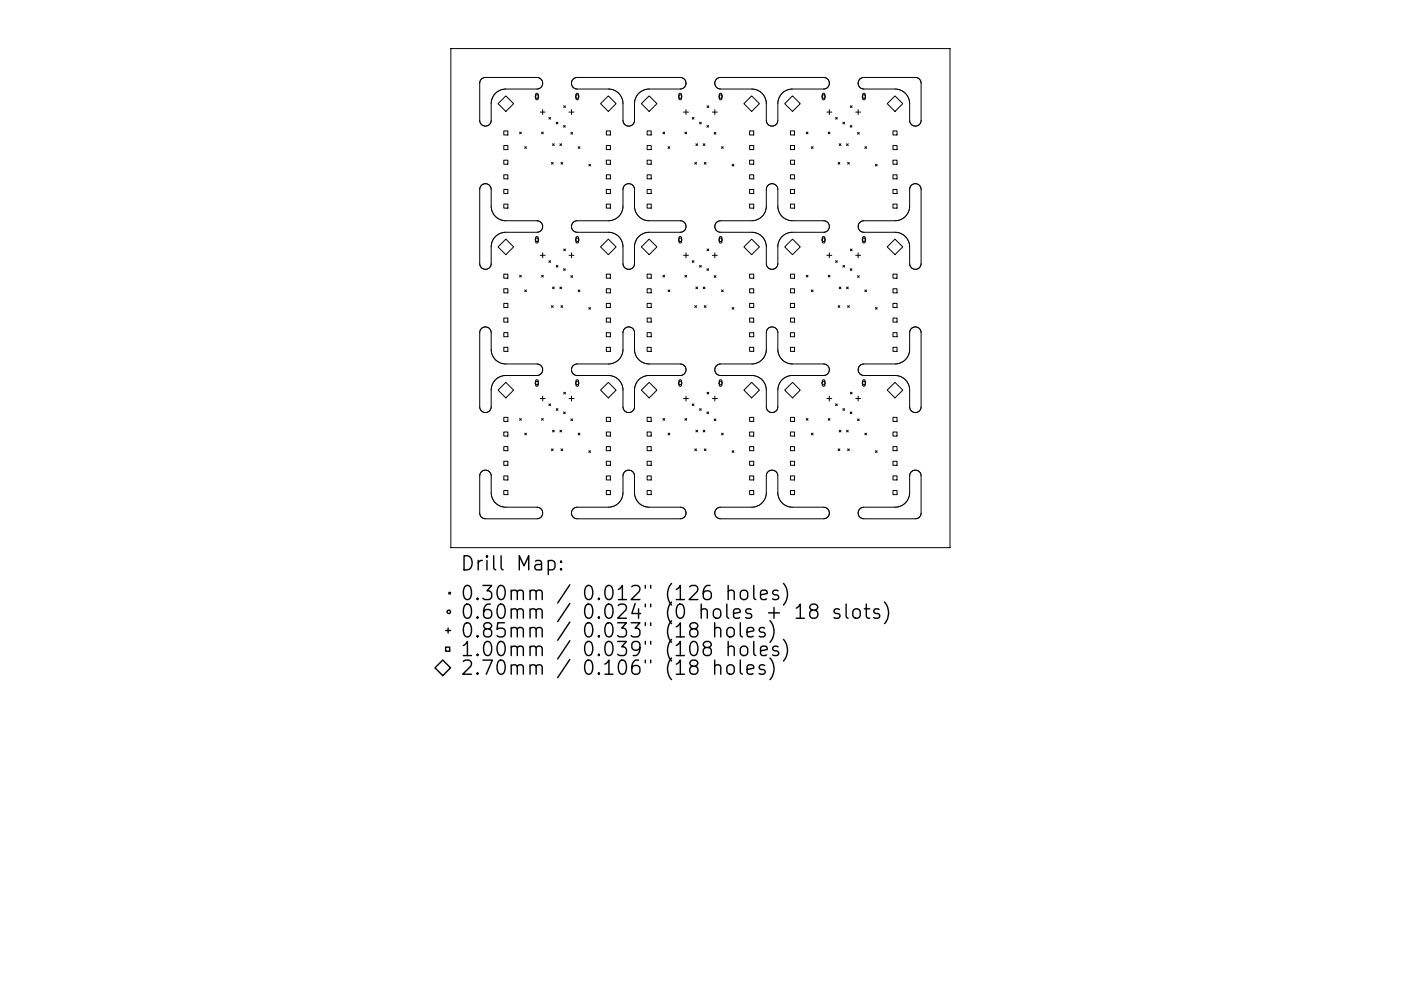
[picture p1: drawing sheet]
<svg xmlns="http://www.w3.org/2000/svg" width="297mm" height="210mm" viewBox="0 0 297 210" stroke-linecap="round" stroke-linejoin="round" font-family="sans-serif">
<defs><g id="words">
<g font-size="4.2">
<text x="97.5" y="121.1">Drill Map:</text>
<text x="97.5" y="127.4">0.30mm / 0.012&quot; (126 holes)</text>
<text x="97.5" y="131.3">0.60mm / 0.024&quot; (0 holes + 18 slots)</text>
<text x="97.5" y="135.3">0.85mm / 0.033&quot; (18 holes)</text>
<text x="97.5" y="139.2">1.00mm / 0.039&quot; (108 holes)</text>
<text x="97.5" y="143.2">2.70mm / 0.106&quot; (18 holes)</text>
</g>
</g></defs>
<g fill="none" stroke="#000" stroke-width=".21">
<path d="M95.6 10.3h105.8v105.9h-105.8zM102.1 16.8l.8-.4h10.9a1.23 1.23 0 0 1 1.3 1.3 1.23 1.23 0 0 1-1.3 1.2h-6.7a3.1 3.1 0 0 0-3 2.9v3.7a1.22 1.22 0 0 1-1.2 1.3 1.22 1.22 0 0 1-1.2-1.3v-7.9zM113.6 19.9l.3-.1 .2 .2v1l-.2 .2-.3-.2zM121.4 16.9l.4-.3 .6-.2h21.8a1.23 1.23 0 0 1 1.3 1.3 1.23 1.23 0 0 1-1.3 1.2h-6.7a3.1 3.1 0 0 0-3 2.9v3.7a1.22 1.22 0 0 1-1.2 1.3 1.22 1.22 0 0 1-1.2-1.3l-.1-4a3 3 0 0 0-1.7-2.3l-1.2-.3h-6.7a1.24 1.24 0 0 1-1.1-.7 1.24 1.24 0 0 1 .1-1.3zM122.2 19.9l.3-.1 .2 .2v1l-.3 .2-.3-.2zM144 19.9l.3-.1 .2 .2v1l-.2 .2-.3-.2zM151.8 16.9l.4-.3 .6-.2h21.8a1.23 1.23 0 0 1 1.2 1.3 1.23 1.23 0 0 1-1.2 1.2h-6.7a3.1 3.1 0 0 0-3 2.9v3.7a1.22 1.22 0 0 1-1.2 1.3 1.22 1.22 0 0 1-1.2-1.3v-3.7a3.1 3.1 0 0 0-3-2.9h-6.7a1.23 1.23 0 0 1-1.1-.7 1.23 1.23 0 0 1 .1-1.3zM152.6 19.9l.2-.1 .2 .2v1l-.2 .2-.3-.2zM174.4 19.9l.3-.1 .2 .2v1l-.2 .2-.4-.2zM182.2 16.9l.4-.3 .6-.2h10.9l.7 .2 .3 .5 .2 .5v7.9a1.22 1.22 0 0 1-1.2 1.3 1.22 1.22 0 0 1-1.2-1.3l-.1-4.1-.4-1-.9-1-.7-.3-.9-.2h-6.7a1.24 1.24 0 0 1-1.1-.7 1.24 1.24 0 0 1 .1-1.3zM183 19.9l.2-.1 .2 .2v1l-.2 .2-.3-.2zM102.1 39.3a1.22 1.22 0 0 1 1.3-.2 1.22 1.22 0 0 1 .7 1.1v3.7a3.1 3.1 0 0 0 3 2.9h6.7a1.22 1.22 0 0 1 1.3 1.3 1.22 1.22 0 0 1-1.3 1.2h-6.7a3.1 3.1 0 0 0-3 2.9v3.7a1.22 1.22 0 0 1-1.2 1.2 1.22 1.22 0 0 1-1.2-1.2v-15.7z"/>
<path d="M105.6 22l1.6-1.7 1.7 1.7-1.7 1.6zM106.8 27.8h.9v.8h-.9zM106.8 30.9h.9v.8h-.9zM106.8 34h.9v.8h-.9zM106.8 37.1h.9v.9h-.9zM110.2 28l.3 .4M110.5 28l-.3 .4M111.3 31.1l.3 .4M111.6 31.1l-.3 .4M114.5 23.8h1.1M114.8 28l.4 .4M115.1 23.3v1"/>
<path d="M115.2 28l-.4 .4M116.4 24.9l.3 .4M116.7 24.9l-.3 .4M116.9 34.5l.4 .3M117.2 30.5l.3 .4M117.3 34.5l-.4 .3M117.5 30.5l-.3 .4M117.9 25.9l.4 .4M118.3 25.9l-.4 .4M118.7 30.5l.4 .4M118.9 34.5l.4 .3M119.1 30.5l-.4 .4"/>
<path d="M119.3 34.5l-.4 .3M119.5 26.6l.3 .4M119.5 22.4l.4 .4M119.8 26.6l-.3 .4M119.9 22.4l-.4 .4M120.6 23.8h1.1M121 28.1l.4 .4M121.2 23.3v1M121.4 28.1l-.4 .4M122.6 31.1l.4 .4M123 31.1l-.4 .4M124.8 34.9l.4 .3"/>
<path d="M125.2 34.9l-.4 .3M128.5 27.8h.9v.8h-.9zM128.5 30.9h.9v.8h-.9zM128.5 34h.9v.8h-.9zM128.5 37.1h.9v.9h-.9zM129 20.3l1.6 1.7-1.6 1.6-1.7-1.6zM136 22l1.6-1.7 1.7 1.7-1.7 1.6zM137.2 27.8h.9v.8h-.9zM137.2 30.9h.9v.8h-.9zM137.2 34h.9v.8h-.9zM137.2 37.1h.9v.9h-.9zM140.6 28l.3 .4"/>
<path d="M140.9 28l-.3 .4M141.6 31.1l.4 .4M142 31.1l-.4 .4M144.9 23.8h1.1M145.2 28l.4 .4M145.4 23.3v1M145.6 28l-.4 .4M146.8 24.9l.3 .4M147.1 24.9l-.3 .4M147.3 34.5l.4 .3M147.5 30.5l.4 .4M147.7 34.5l-.4 .3"/>
<path d="M147.9 30.5l-.4 .4M148.3 25.9l.4 .4M148.7 25.9l-.4 .4M149.1 30.5l.4 .4M149.3 34.5l.4 .3M149.5 30.5l-.4 .4M149.7 34.5l-.4 .3M149.9 26.6l.3 .4M149.9 22.4l.4 .4M150.2 26.6l-.3 .4M150.3 22.4l-.4 .4M151 23.8h1.1"/>
<path d="M151.4 28.1l.4 .4M151.6 23.3v1M151.8 28.1l-.4 .4M153 31.1l.3 .4M153.3 31.1l-.3 .4M155.2 34.9l.4 .3M155.6 34.9l-.4 .3M157.7 22l1.7-1.7 1.6 1.7-1.6 1.6zM158.9 27.8h.9v.8h-.9zM158.9 30.9h.9v.8h-.9zM158.9 34h.9v.8h-.9zM158.9 37.1h.9v.9h-.9z"/>
<path d="M166.4 22l1.6-1.7 1.7 1.7-1.7 1.6zM167.6 27.8h.9v.8h-.9zM167.6 30.9h.9v.8h-.9zM167.6 34h.9v.8h-.9zM167.6 37.1h.9v.9h-.9zM170.9 28l.4 .4M171.3 28l-.4 .4M172 31.1l.4 .4M172.4 31.1l-.4 .4M175.3 23.8h1.1M175.6 28l.4 .4M175.8 23.3v1"/>
<path d="M176 28l-.4 .4M177.2 24.9l.3 .4M177.5 24.9l-.3 .4M177.7 34.5l.4 .3M177.9 30.5l.4 .4M178.1 34.5l-.4 .3M178.3 30.5l-.4 .4M178.7 25.9l.4 .4M179.1 25.9l-.4 .4M179.5 30.5l.3 .4M179.7 34.5l.4 .3M179.8 30.5l-.3 .4"/>
<path d="M180.1 34.5l-.4 .3M180.3 26.6l.3 .4M180.3 22.4l.4 .4M180.6 26.6l-.3 .4M180.7 22.4l-.4 .4M181.4 23.8h1.1M181.8 28.1l.4 .4M181.9 23.3v1M182.2 28.1l-.4 .4M183.4 31.1l.3 .4M183.7 31.1l-.3 .4M185.6 34.9l.4 .3"/>
<path d="M186 34.9l-.4 .3M188.1 22l1.7-1.7 1.6 1.7-1.6 1.6zM189.3 27.8h.9v.8h-.9zM189.3 30.9h.9v.8h-.9zM189.3 34h.9v.8h-.9zM189.3 37.1h.9v.9h-.9zM105.6 52.4l1.6-1.7 1.7 1.7-1.7 1.6zM106.8 58.2h.9v.8h-.9zM106.8 40.2h.9v.9h-.9zM106.8 43.3h.9v.9h-.9zM110.2 58.4l.3 .4M110.5 58.4l-.3 .4"/>
<path d="M113.6 50.3l.3-.1 .2 .2v.9l-.2 .3-.3-.3zM114.5 54.2h1.1M114.8 58.4l.4 .4M115.1 53.7v1M115.2 58.4l-.4 .4M116.4 55.3l.3 .4M116.7 55.3l-.3 .4M117.9 56.3l.4 .4M118.3 56.3l-.4 .4M119.5 57l.3 .4M119.5 52.8l.4 .4M119.8 57l-.3 .4"/>
<path d="M119.9 52.8l-.4 .4M120.6 54.2h1.1M121 58.5l.4 .4M121.2 53.7v1M121.4 58.5l-.4 .4M121.5 47.2l.9-.4h6.7a3.1 3.1 0 0 0 2.5-1.4l.5-1.4v-3.8a1.22 1.22 0 0 1 1.2-1.2 1.22 1.22 0 0 1 1.2 1.2v3.7a3.1 3.1 0 0 0 2.5 2.9h7.2a1.22 1.22 0 0 1 1.3 1.3 1.22 1.22 0 0 1-1.3 1.2h-6.7a3.1 3.1 0 0 0-3 2.9v3.7a1.22 1.22 0 0 1-1.2 1.2 1.22 1.22 0 0 1-1.2-1.2v-3.7a3.1 3.1 0 0 0-3-2.9h-6.7a1.22 1.22 0 0 1-1.1-.8 1.22 1.22 0 0 1 .2-1.3zM122.2 50.3l.3-.1 .2 .2v.9l-.3 .3-.3-.3zM128.5 58.2h.9v.8h-.9zM128.5 40.2h.9v.9h-.9zM128.5 43.3h.9v.9h-.9zM129 50.7l1.6 1.7-1.6 1.6-1.7-1.6zM136 52.4l1.6-1.7 1.7 1.7-1.7 1.6z"/>
<path d="M137.2 58.2h.9v.8h-.9zM137.2 40.2h.9v.9h-.9zM137.2 43.3h.9v.9h-.9zM140.6 58.4l.3 .4M140.9 58.4l-.3 .4M144 50.3l.3-.1 .2 .2v.9l-.2 .3-.3-.3zM144.9 54.2h1.1M145.2 58.4l.4 .4M145.4 53.7v1M145.6 58.4l-.4 .4M146.8 55.3l.3 .4M147.1 55.3l-.3 .4"/>
<path d="M148.3 56.3l.4 .4M148.7 56.3l-.4 .4M149.9 57l.3 .4M149.9 52.8l.4 .4M150.2 57l-.3 .4M150.3 52.8l-.4 .4M151 54.2h1.1M151.4 58.5l.4 .4M151.6 53.7v1M151.8 58.5l-.4 .4M151.9 47.2l.9-.4h6.7a3.1 3.1 0 0 0 2.5-1.4l.5-1.4v-3.8a1.22 1.22 0 0 1 1.2-1.2 1.22 1.22 0 0 1 1.2 1.2v3.7a3.1 3.1 0 0 0 3 2.9h6.7a1.22 1.22 0 0 1 1.2 1.3 1.22 1.22 0 0 1-1.2 1.2h-6.7a3.1 3.1 0 0 0-3 2.9v3.7a1.22 1.22 0 0 1-1.2 1.2 1.22 1.22 0 0 1-1.2-1.2v-3.7a3.1 3.1 0 0 0-3-2.9h-6.7a1.23 1.23 0 0 1-1.2-.8 1.23 1.23 0 0 1 .3-1.3zM152.6 50.3l.3-.1 .1 .2v.9l-.2 .3-.3-.3z"/>
<path d="M157.7 52.4l1.7-1.7 1.6 1.7-1.6 1.6zM158.9 40.2h.9v.9h-.9zM158.9 43.3h.9v.9h-.9zM158.9 58.2h.9v.8h-.9zM166.4 52.4l1.6-1.7 1.7 1.7-1.7 1.6zM167.6 58.2h.9v.8h-.9zM167.6 40.2h.9v.9h-.9zM167.6 43.3h.9v.9h-.9zM170.9 58.4l.4 .4M171.3 58.4l-.4 .4M174.4 50.3l.3-.1 .2 .2v.9l-.2 .3-.4-.3zM175.3 54.2h1.1"/>
<path d="M175.6 58.4l.4 .4M175.8 53.7v1M176 58.4l-.4 .4M177.2 55.3l.3 .4M177.5 55.3l-.3 .4M178.7 56.3l.4 .4M179.1 56.3l-.4 .4M180.3 57l.3 .4M180.3 52.8l.4 .4M180.6 57l-.3 .4M180.7 52.8l-.4 .4M181.4 54.2h1.1"/>
<path d="M181.8 58.5l.4 .4M181.9 53.7v1M182.2 58.5l-.4 .4M182.2 47.3l.4-.3 .6-.2h6.7a3.1 3.1 0 0 0 3-2.9v-3.7a1.22 1.22 0 0 1 1.2-1.2 1.22 1.22 0 0 1 1.2 1.2v15.7a1.22 1.22 0 0 1-1.2 1.2 1.22 1.22 0 0 1-1.2-1.2v-3.7a3.1 3.1 0 0 0-3-2.9h-6.7a1.23 1.23 0 0 1-1.1-.7 1.23 1.23 0 0 1 .1-1.3zM183 50.3l.3-.1 .1 .2v.9l-.2 .3-.3-.3zM188.1 52.4l1.7-1.7 1.6 1.7-1.6 1.6zM189.3 58.2h.9v.8h-.9zM189.3 40.2h.9v.9h-.9zM189.3 43.3h.9v.9h-.9zM102.1 69.7a1.22 1.22 0 0 1 1.3-.2 1.22 1.22 0 0 1 .7 1.1v3.7a3.1 3.1 0 0 0 3 2.9h6.7a1.22 1.22 0 0 1 1.3 1.2 1.22 1.22 0 0 1-1.3 1.3h-6.7a3.1 3.1 0 0 0-3 2.9v3.7a1.22 1.22 0 0 1-1.2 1.2 1.22 1.22 0 0 1-1.2-1.2v-15.7zM106.8 61.3h.9v.8h-.9zM106.8 64.4h.9v.8h-.9z"/>
<path d="M106.8 67.5h.9v.8h-.9zM106.8 70.6h.9v.8h-.9zM106.8 73.7h.9v.8h-.9zM111.3 61.5l.3 .4M111.6 61.5l-.3 .4M116.9 64.9l.4 .3M117.2 60.9l.3 .4M117.3 64.9l-.4 .3M117.5 60.9l-.3 .4M118.7 60.9l.4 .4M118.9 64.9l.4 .3M119.1 60.9l-.4 .4"/>
<path d="M119.3 64.9l-.4 .3M121.4 77.7l.4-.3 .6-.2h6.9a3.1 3.1 0 0 0 2.8-2.9v-3.7a1.22 1.22 0 0 1 1.2-1.2 1.22 1.22 0 0 1 1.2 1.2v3.7a3.1 3.1 0 0 0 3 2.9h6.7a1.22 1.22 0 0 1 1.3 1.2 1.22 1.22 0 0 1-1.3 1.3h-6.7a3.1 3.1 0 0 0-3 2.9v3.7a1.22 1.22 0 0 1-1.2 1.2 1.22 1.22 0 0 1-1.2-1.2v-3.7a3.1 3.1 0 0 0-3-2.9h-6.7a1.22 1.22 0 0 1-1.1-.7 1.22 1.22 0 0 1 .1-1.3zM122.6 61.5l.4 .4M123 61.5l-.4 .4M124.8 65.2l.4 .4M125.2 65.2l-.4 .4M128.5 61.3h.9v.8h-.9zM128.5 64.4h.9v.8h-.9zM128.5 67.5h.9v.8h-.9zM128.5 70.6h.9v.8h-.9zM128.5 73.7h.9v.8h-.9zM137.2 61.3h.9v.8h-.9z"/>
<path d="M137.2 64.4h.9v.8h-.9zM137.2 67.5h.9v.8h-.9zM137.2 70.6h.9v.8h-.9zM137.2 73.7h.9v.8h-.9zM141.6 61.5l.4 .4M142 61.5l-.4 .4M147.3 64.9l.4 .3M147.5 60.9l.4 .4M147.7 64.9l-.4 .3M147.9 60.9l-.4 .4M149.1 60.9l.4 .4M149.3 64.9l.4 .3"/>
<path d="M149.5 60.9l-.4 .4M149.7 64.9l-.4 .3M151.8 77.7l.4-.3 .6-.2h6.9a3.1 3.1 0 0 0 2.8-2.9v-3.7a1.22 1.22 0 0 1 1.2-1.2 1.22 1.22 0 0 1 1.2 1.2v3.7a3.1 3.1 0 0 0 3 2.9h6.7a1.22 1.22 0 0 1 1.2 1.2 1.22 1.22 0 0 1-1.2 1.3h-6.7a3.1 3.1 0 0 0-3 2.9v3.7a1.22 1.22 0 0 1-1.2 1.2 1.22 1.22 0 0 1-1.2-1.2v-3.7a3.1 3.1 0 0 0-3-2.9h-6.7a1.23 1.23 0 0 1-1.1-.7 1.23 1.23 0 0 1 .1-1.3zM153 61.5l.3 .4M153.3 61.5l-.3 .4M155.2 65.2l.4 .4M155.6 65.2l-.4 .4M158.9 61.3h.9v.8h-.9zM158.9 64.4h.9v.8h-.9zM158.9 67.5h.9v.8h-.9zM158.9 70.6h.9v.8h-.9zM158.9 73.7h.9v.8h-.9z"/>
<path d="M167.6 61.3h.9v.8h-.9zM167.6 64.4h.9v.8h-.9zM167.6 67.5h.9v.8h-.9zM167.6 70.6h.9v.8h-.9zM167.6 73.7h.9v.8h-.9zM172 61.5l.4 .4M172.4 61.5l-.4 .4M177.7 64.9l.4 .3M177.9 60.9l.4 .4M178.1 64.9l-.4 .3M178.3 60.9l-.4 .4M179.5 60.9l.3 .4"/>
<path d="M179.7 64.9l.4 .3M179.8 60.9l-.3 .4M180.1 64.9l-.4 .3M182.2 77.7l.4-.3 .6-.2h6.7a3.1 3.1 0 0 0 3-2.9v-3.7a1.22 1.22 0 0 1 1.2-1.2 1.22 1.22 0 0 1 1.2 1.2v15.7a1.22 1.22 0 0 1-1.2 1.2 1.22 1.22 0 0 1-1.2-1.2v-3.7a3.1 3.1 0 0 0-3-2.9h-6.7a1.22 1.22 0 0 1-1.2-.7 1.22 1.22 0 0 1 .2-1.3zM183.4 61.5l.3 .4M183.7 61.5l-.3 .4M185.6 65.2l.4 .4M186 65.2l-.4 .4M189.3 61.3h.9v.8h-.9zM189.3 64.4h.9v.8h-.9zM189.3 67.5h.9v.8h-.9zM189.3 70.6h.9v.8h-.9z"/>
<path d="M189.3 73.7h.9v.8h-.9zM106.8 88.5h.9v.9h-.9zM106.8 91.7h.9v.8h-.9zM106.8 94.8h.9v.8h-.9zM106.8 97.9h.9v.8h-.9zM107.2 81.1l1.7 1.7-1.7 1.6-1.6-1.6zM110.2 88.8l.3 .4M110.5 88.8l-.3 .4M111.3 91.9l.3 .4M111.6 91.9l-.3 .4M113.6 80.6h.3l.2 .2v.9l-.2 .2-.3-.2zM114.5 84.6h1.1"/>
<path d="M114.8 88.8l.4 .4M115.1 84v1.1M115.2 88.8l-.4 .4M116.4 85.7l.3 .4M116.7 85.7l-.3 .4M116.9 95.2l.4 .4M117.2 91.3l.3 .3M117.3 95.2l-.4 .4M117.5 91.3l-.3 .3M117.9 86.7l.4 .4M118.3 86.7l-.4 .4M118.7 91.3l.4 .3"/>
<path d="M118.9 95.2l.4 .4M119.1 91.3l-.4 .3M119.3 95.2l-.4 .4M119.5 87.4l.3 .4M119.5 83.2l.4 .4M119.8 87.4l-.3 .4M119.9 83.2l-.4 .4M120.6 84.6h1.1M121 88.9l.4 .3M121.2 84v1.1M121.4 88.9l-.4 .3M122.2 80.6h.3l.2 .2v.9l-.3 .2-.3-.2z"/>
<path d="M122.6 91.9l.4 .4M123 91.9l-.4 .4M124.8 95.6l.4 .4M125.2 95.6l-.4 .4M128.5 88.5h.9v.9h-.9zM128.5 91.7h.9v.8h-.9zM128.5 94.8h.9v.8h-.9zM128.5 97.9h.9v.8h-.9zM129 81.1l1.6 1.7-1.6 1.6-1.7-1.6zM137.2 88.5h.9v.9h-.9zM137.2 91.7h.9v.8h-.9zM137.2 94.8h.9v.8h-.9z"/>
<path d="M137.2 97.9h.9v.8h-.9zM137.6 81.1l1.7 1.7-1.7 1.6-1.6-1.6zM140.6 88.8l.3 .4M140.9 88.8l-.3 .4M141.6 91.9l.4 .4M142 91.9l-.4 .4M144 80.6h.3l.2 .2v.9l-.2 .2-.3-.2zM144.9 84.6h1.1M145.2 88.8l.4 .4M145.4 84v1.1M145.6 88.8l-.4 .4M146.8 85.7l.3 .4"/>
<path d="M147.1 85.7l-.3 .4M147.3 95.2l.4 .4M147.5 91.3l.4 .3M147.7 95.2l-.4 .4M147.9 91.3l-.4 .3M148.3 86.7l.4 .4M148.7 86.7l-.4 .4M149.1 91.3l.4 .3M149.3 95.2l.4 .4M149.5 91.3l-.4 .3M149.7 95.2l-.4 .4M149.9 87.4l.3 .4"/>
<path d="M149.9 83.2l.4 .4M150.2 87.4l-.3 .4M150.3 83.2l-.4 .4M151 84.6h1.1M151.4 88.9l.4 .3M151.6 84v1.1M151.8 88.9l-.4 .3M152.6 80.6h.3l.1 .2v.9l-.2 .2-.3-.2zM153 91.9l.3 .4M153.3 91.9l-.3 .4M155.2 95.6l.4 .4M155.6 95.6l-.4 .4"/>
<path d="M158.9 88.5h.9v.9h-.9zM158.9 91.7h.9v.8h-.9zM158.9 94.8h.9v.8h-.9zM158.9 97.9h.9v.8h-.9zM159.4 81.1l1.6 1.7-1.6 1.6-1.7-1.6zM166.4 82.8l1.6-1.7 1.7 1.7-1.7 1.6zM167.6 88.5h.9v.9h-.9zM167.6 91.7h.9v.8h-.9zM167.6 94.8h.9v.8h-.9zM167.6 97.9h.9v.8h-.9zM170.9 88.8l.4 .4M171.3 88.8l-.4 .4"/>
<path d="M172 91.9l.4 .4M172.4 91.9l-.4 .4M174.4 80.6h.3l.2 .2v.9l-.2 .2-.4-.2zM175.3 84.6h1.1M175.6 88.8l.4 .4M175.8 84v1.1M176 88.8l-.4 .4M177.2 85.7l.3 .4M177.5 85.7l-.3 .4M177.7 95.2l.4 .4M177.9 91.3l.4 .3M178.1 95.2l-.4 .4"/>
<path d="M178.3 91.3l-.4 .3M178.7 86.7l.4 .4M179.1 86.7l-.4 .4M179.5 91.3l.3 .3M179.7 95.2l.4 .4M179.8 91.3l-.3 .3M180.1 95.2l-.4 .4M180.3 87.4l.3 .4M180.3 83.2l.4 .4M180.6 87.4l-.3 .4M180.7 83.2l-.4 .4M181.4 84.6h1.1"/>
<path d="M181.8 88.9l.4 .3M181.9 84v1.1M182.2 88.9l-.4 .3M183 80.6h.3l.1 .2v.9l-.2 .2-.3-.2zM183.4 91.9l.3 .4M183.7 91.9l-.3 .4M185.6 95.6l.4 .4M186 95.6l-.4 .4M188.1 82.8l1.7-1.7 1.6 1.7-1.6 1.6zM189.3 88.5h.9v.9h-.9zM189.3 91.7h.9v.8h-.9zM189.3 94.8h.9v.8h-.9z"/>
<path d="M189.3 97.9h.9v.8h-.9zM102.1 100.1a1.22 1.22 0 0 1 1.3-.3 1.22 1.22 0 0 1 .7 1.2l.1 4.1 .4 1 .9 1 .7 .3 .9 .2h6.7a1.23 1.23 0 0 1 1.3 1.2 1.23 1.23 0 0 1-1.3 1.3h-10.9l-.8-.3-.2-.4-.2-.5v-7.9zM106.8 101h.9v.8h-.9zM106.8 104.1h.9v.8h-.9zM121.4 108.1l.4-.3 .6-.2h6.7a3.1 3.1 0 0 0 2.5-1.4l.5-1.4v-3.8a1.22 1.22 0 0 1 1.2-1.3 1.22 1.22 0 0 1 1.2 1.3l.1 4a3.1 3.1 0 0 0 1.7 2.3l1.2 .3h6.7a1.23 1.23 0 0 1 1.3 1.2 1.23 1.23 0 0 1-1.3 1.3h-21.8a1.24 1.24 0 0 1-1.1-.7 1.24 1.24 0 0 1 .1-1.3zM128.5 101h.9v.8h-.9zM128.5 104.1h.9v.8h-.9zM137.2 101h.9v.8h-.9zM137.2 104.1h.9v.8h-.9zM151.8 108.1l.4-.3 .6-.2h6.7a3.1 3.1 0 0 0 2.5-1.4l.5-1.4v-3.8a1.22 1.22 0 0 1 1.2-1.3 1.22 1.22 0 0 1 1.2 1.3v3.7a3.1 3.1 0 0 0 2.3 2.8l7.4 .1a1.23 1.23 0 0 1 1.2 1.2 1.23 1.23 0 0 1-1.2 1.3h-21.8a1.24 1.24 0 0 1-1.1-.7 1.24 1.24 0 0 1 .1-1.3zM158.9 101h.9v.8h-.9zM158.9 104.1h.9v.8h-.9z"/>
<path d="M167.6 101h.9v.8h-.9zM167.6 104.1h.9v.8h-.9zM182.2 108.1l.4-.3 .6-.2h6.7a3.1 3.1 0 0 0 2.7-1.9l.3-1v-3.7a1.22 1.22 0 0 1 1.2-1.3 1.22 1.22 0 0 1 1.2 1.3v7.9l-.2 .5-.3 .5-.7 .2h-10.9a1.24 1.24 0 0 1-1.1-.7 1.24 1.24 0 0 1 .1-1.3zM189.3 101h.9v.8h-.9zM189.3 104.1h.9v.8h-.9z"/>
<circle cx="113.8" cy="20.5" r=".37"/>
<circle cx="122.4" cy="20.5" r=".37"/>
<circle cx="144.2" cy="20.5" r=".37"/>
<circle cx="152.8" cy="20.5" r=".37"/>
<circle cx="174.6" cy="20.5" r=".37"/>
<circle cx="183.2" cy="20.5" r=".37"/>
<circle cx="113.8" cy="50.9" r=".37"/>
<circle cx="122.4" cy="50.9" r=".37"/>
<circle cx="144.2" cy="50.9" r=".37"/>
<circle cx="152.8" cy="50.9" r=".37"/>
<circle cx="174.6" cy="50.9" r=".37"/>
<circle cx="183.2" cy="50.9" r=".37"/>
<circle cx="113.8" cy="81.3" r=".37"/>
<circle cx="122.4" cy="81.3" r=".37"/>
<circle cx="144.2" cy="81.3" r=".37"/>
<circle cx="152.8" cy="81.3" r=".37"/>
<circle cx="174.6" cy="81.3" r=".37"/>
<circle cx="183.2" cy="81.3" r=".37"/>
</g>
<g fill="none" stroke="#000" stroke-width=".3">
<path d="M116.2 119.1l.9-.2 .6 .6v.8l-.3 .5-.3 .1-.9-.1M119 119.1l.1 .1-.1 .1-.2-.1 .2-.1v.2M94.5 137.3h.8v.9h-.8zM94.5 133.8h1M95 133.3v1M95.2 125.7l.3 .3M95.5 125.7l-.3 .3M119 120.6l.1 .2-.1 .1-.2-.1 .2-.2v.3M151.5 133.4a.74 .74 0 0 1 1.3 .2v1.5M151.5 132.1v3M154.2 133.4a.81 .81 0 0 1 .8-.3 .81 .81 0 0 1 .7 .6v.9a.81 .81 0 0 1-.8 .6 .81 .81 0 0 1-.8-.6v-.9zM154.4 125.5a.74 .74 0 0 1 1.3 .1v1.6"/>
<path d="M154.4 137.4a.74 .74 0 0 1 1.3 .1v1.6M154.4 124.2v3M154.4 136.1v3M157 132.1v2.6l.4 .4M157.1 125.5a.81 .81 0 0 1 .8-.3 .81 .81 0 0 1 .6 .6v.8a.81 .81 0 0 1-.8 .6 .81 .81 0 0 1-.7-.6v-.8zM157.2 137.2a.81 .81 0 0 1 1.3 .5v.8a.81 .81 0 0 1-.8 .6 .81 .81 0 0 1-.7-.6v-.8zM158.4 134.1l1.4-.3-.1-.5-.9-.2-.4 .5v1.1l.1 .3 .3 .1 .9-.1M159.8 124.2v2.6l.4 .4M159.8 136.1v2.6l.4 .4M161.2 126.2l1.5-.3-.2-.5-.8-.2-.5 .4v1.2l.2 .3 .3 .1 .8-.1M161.2 138.1l1.5-.3-.2-.6-.8-.1-.5 .4v1.2l.2 .2 .3 .2 .8-.2M162.1 133.3l-.7-.2-.4 .5 .1 .4 1 .3 .1 .3-.1 .4-.3 .1-.8-.1"/>
<path d="M163.2 131.7a3.4 3.4 0 0 1 0 4.6M163.2 139.6a3.4 3.4 0 0 1 0 4.6M165 125.4l-.8-.2-.4 .4 .2 .5 1 .3 .1 .2-.1 .5-.3 .1-.9-.1M165 137.2l-.8-.1-.4 .4 .2 .4 1 .3 .1 .3-.1 .4-.3 .2-.9-.2M166.1 123.8a3.4 3.4 0 0 1 0 4.6M166.1 135.7a3.4 3.4 0 0 1 0 4.5M168.8 129l.9-.8v3M168.8 131.2h1.7M172.2 129.5l-.2-.2a.62 .62 0 0 1-.3-.7 .62 .62 0 0 1 .5-.4l.9 .1a.62 .62 0 0 1 .3 .7 .62 .62 0 0 1-.6 .5l-.8 .1-.3 .4 .1 .9 .4 .3h.6l.6-.6v-.6l-.6-.5M178 129.3l-.8-.1-.4 .4 .2 .4 1 .3 .1 .3-.1 .4-.3 .2-.9-.2M179.4 128.2v2.5l.4 .5M181.1 129.3a.81 .81 0 0 1 1.3 .4v.9a.81 .81 0 0 1-.8 .6 .81 .81 0 0 1-.8-.6v-.9z"/>
<path d="M183.2 129.2h1.2M183.7 128.2v2.5l.1 .3 .6 .2M186.4 129.3l-.7-.1-.5 .4 .2 .4 1 .3 .1 .3-.1 .4-.3 .2-.9-.2M187.5 127.7a3.4 3.4 0 0 1 0 4.6M93.9 140l1.6 1.7-1.6 1.6-1.7-1.6zM151.5 141.3a.74 .74 0 0 1 1.3 .2v1.5M151.5 140v3M154.2 141.3a.81 .81 0 0 1 .8-.3 .81 .81 0 0 1 .7 .6v.9a.81 .81 0 0 1-.8 .6 .81 .81 0 0 1-.8-.6v-.9zM157 140v2.6l.4 .4M158.4 142l1.4-.2-.1-.6-.9-.2-.4 .5v1.1l.1 .3 .3 .1 .9-.1M162.1 141.2l-.7-.2-.4 .5 .1 .4 1 .3 .1 .3-.1 .4-.3 .1-.8-.1"/>
<circle cx="95.2" cy="129.8" r=".37"/>
</g>
<use href="#words"/>
</svg>
